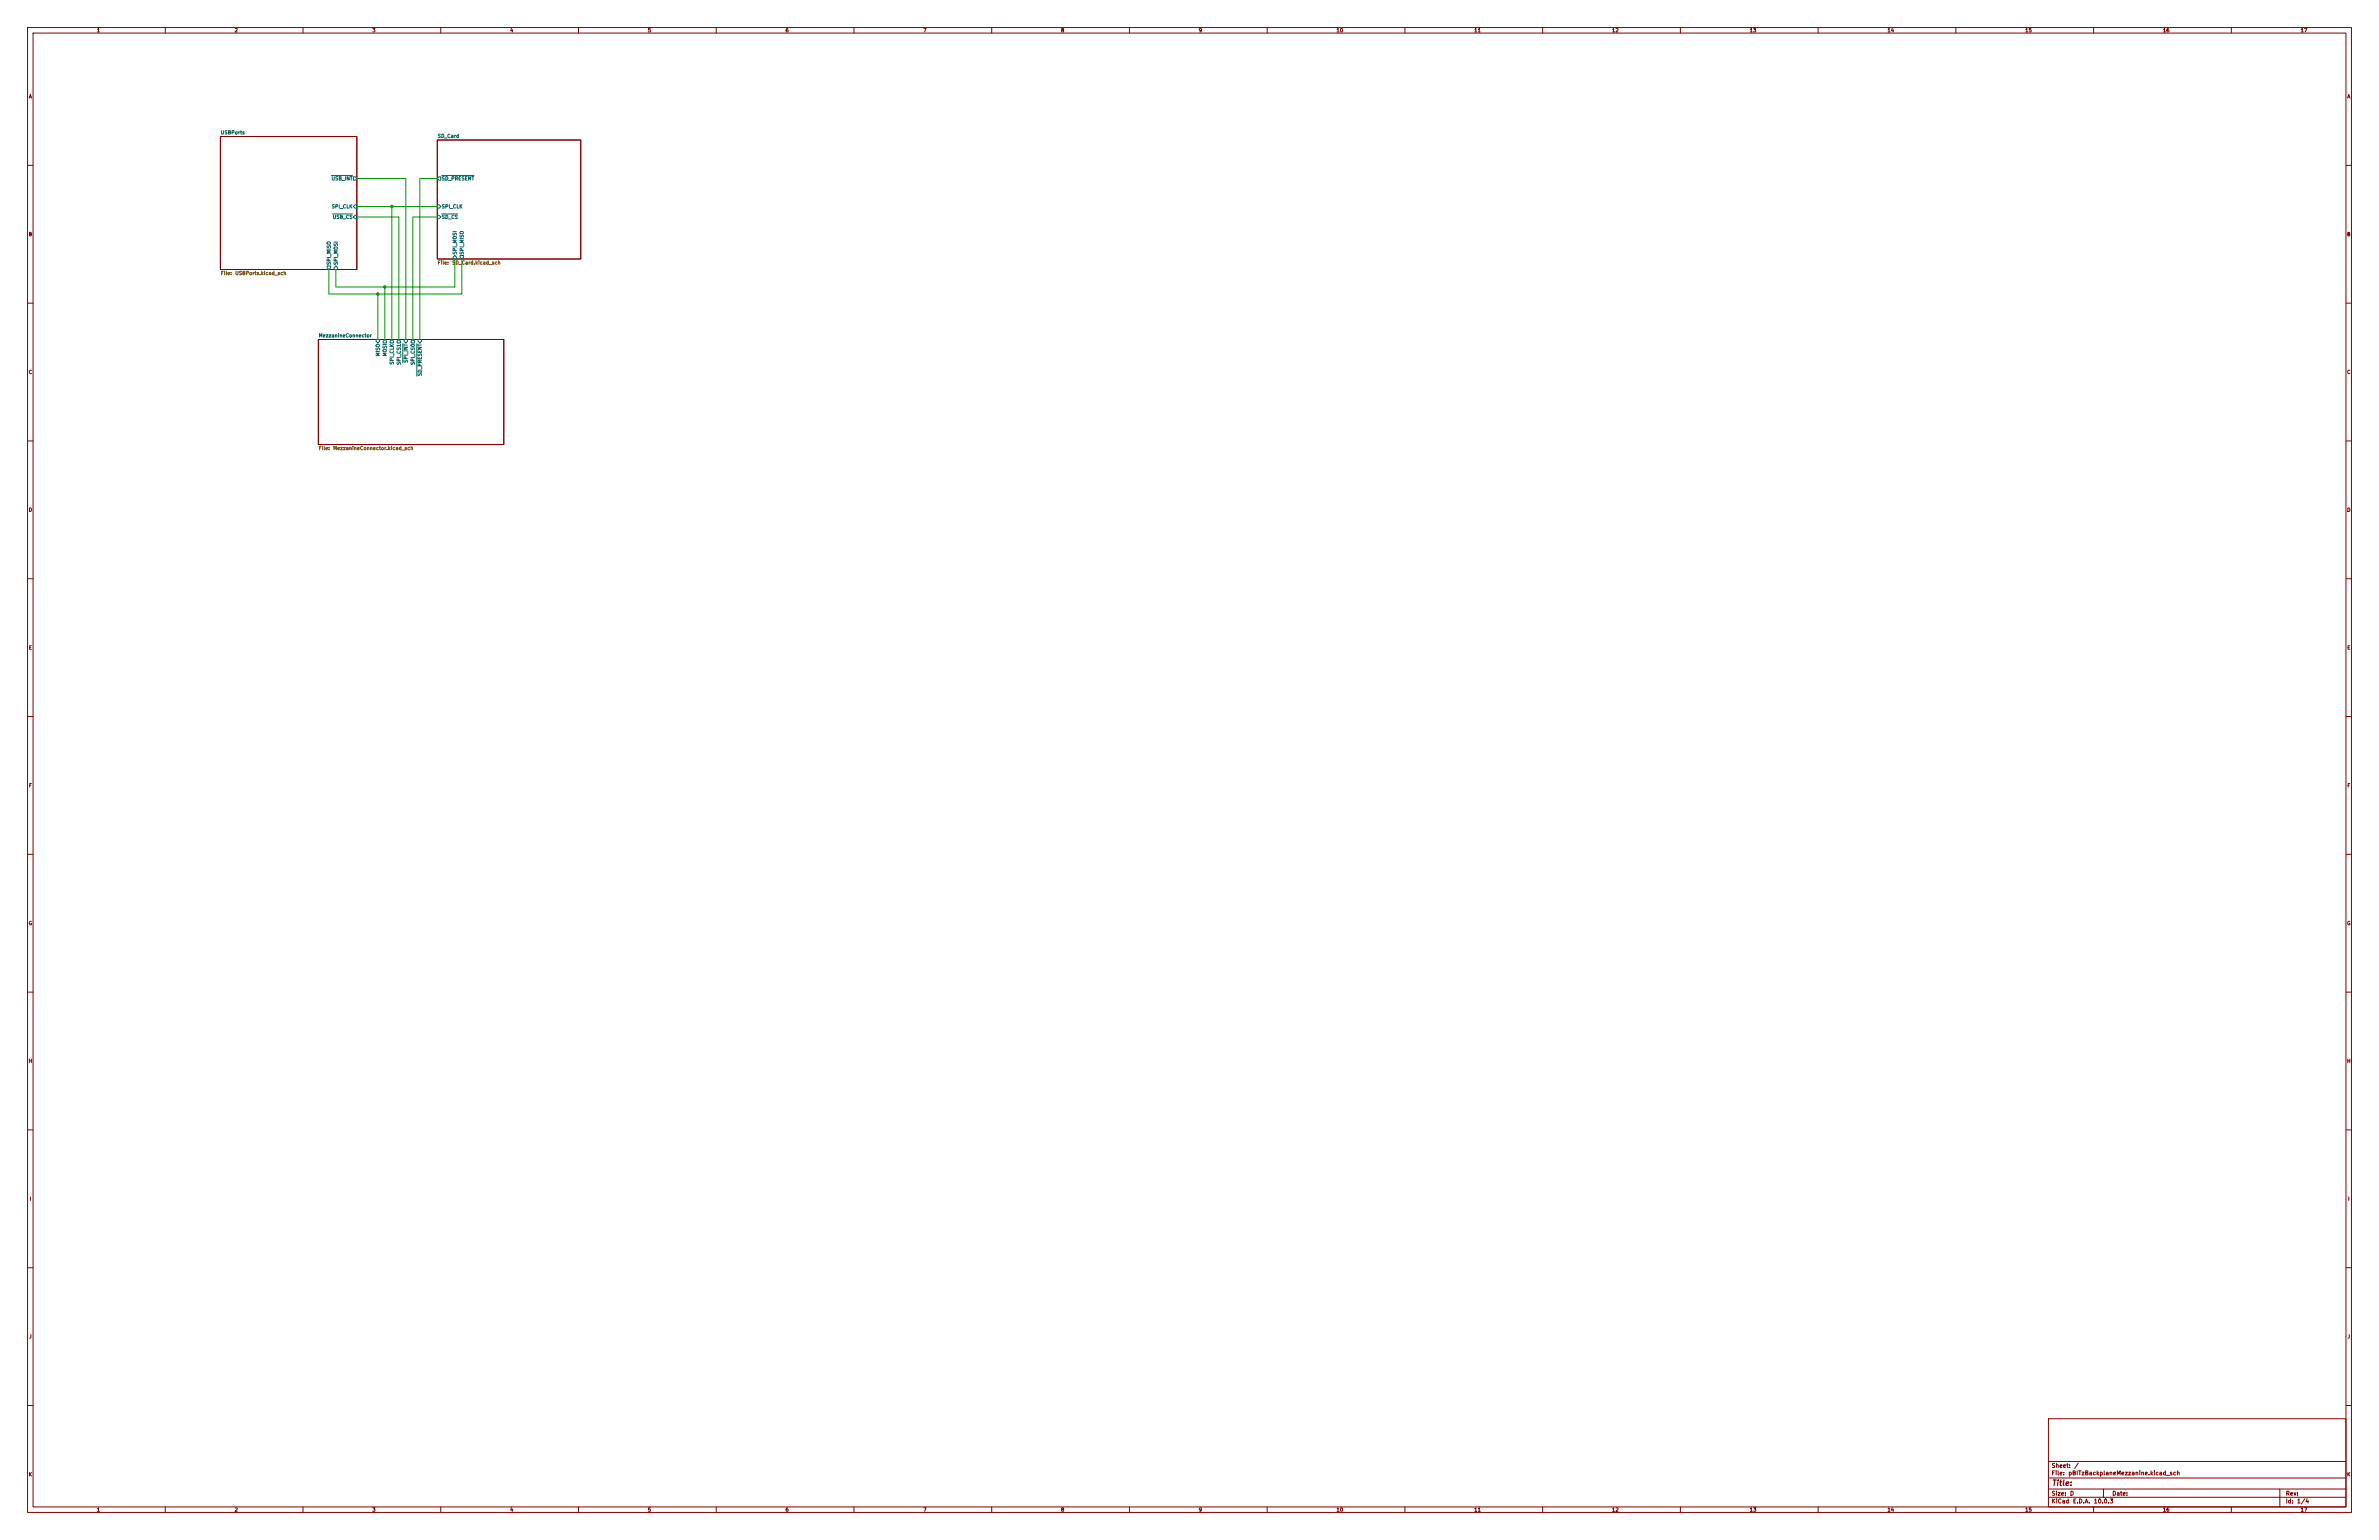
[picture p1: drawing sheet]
<svg xmlns="http://www.w3.org/2000/svg" width="864mm" height="559mm" viewBox="0 0 864 559" stroke-linecap="round" stroke-linejoin="round" font-family="sans-serif">
<defs><g id="words">
<text font-size="2" fill="#840000" x="744.6" y="539.6">Title:</text>
<g font-size="1.5" fill="#840000">
<text x="744.6" y="532.9">Sheet:</text>
<text x="752.8" y="532.9">/</text>
<text x="744.6" y="535.6">File:</text>
<text x="750.7" y="535.6">pBITzBackplaneMezzanine.kicad_sch</text>
<text x="744.6" y="545.8">KiCad</text>
<text x="744.6" y="543">Size:</text>
<text x="751.3" y="543">D</text>
<text x="752.3" y="545.8">E.D.A.</text>
<text x="759.9" y="545.8">10.0.3</text>
<text x="766.6" y="543">Date:</text>
<text x="829.6" y="543">Rev:</text>
<text x="829.6" y="545.8">Id:</text>
<text x="833.7" y="545.8">1/4</text>
</g>
<g font-size="1.3" fill="#840000">
<text x="35" y="12">1</text>
<text x="85" y="12">2</text>
<text x="135" y="12">3</text>
<text x="185" y="12">4</text>
<text x="235" y="12">5</text>
<text x="285" y="12">6</text>
<text x="335" y="12">7</text>
<text x="385" y="12">8</text>
<text x="435" y="12">9</text>
<text x="485" y="12">10</text>
<text x="535" y="12">11</text>
<text x="585" y="12">12</text>
<text x="635" y="12">13</text>
<text x="685" y="12">14</text>
<text x="735" y="12">15</text>
<text x="785" y="12">16</text>
<text x="835" y="12">17</text>
<text x="10.3" y="36">A</text>
<text x="851.9" y="36">A</text>
<text x="10.3" y="86">B</text>
<text x="851.9" y="86">B</text>
<text x="10.3" y="136">C</text>
<text x="851.9" y="136">C</text>
<text x="10.3" y="186">D</text>
<text x="851.9" y="186">D</text>
<text x="10.3" y="236">E</text>
<text x="851.9" y="236">E</text>
<text x="10.3" y="286">F</text>
<text x="851.9" y="286">F</text>
<text x="10.3" y="336">G</text>
<text x="851.9" y="336">G</text>
<text x="10.2" y="386">H</text>
<text x="851.8" y="386">H</text>
<text x="10.6" y="436">I</text>
<text x="852.2" y="436">I</text>
<text x="10.4" y="486">J</text>
<text x="852" y="486">J</text>
<text x="10.3" y="536">K</text>
<text x="851.9" y="536">K</text>
<text x="35" y="548.8">1</text>
<text x="85" y="548.8">2</text>
<text x="135" y="548.8">3</text>
<text x="185" y="548.8">4</text>
<text x="235" y="548.8">5</text>
<text x="285" y="548.8">6</text>
<text x="335" y="548.8">7</text>
<text x="385" y="548.8">8</text>
<text x="435" y="548.8">9</text>
<text x="485" y="548.8">10</text>
<text x="535" y="548.8">11</text>
<text x="585" y="548.8">12</text>
<text x="635" y="548.8">13</text>
<text x="685" y="548.8">14</text>
<text x="735" y="548.8">15</text>
<text x="785" y="548.8">16</text>
<text x="835" y="548.8">17</text>
</g>
<g font-size="1.3" fill="#006464">
<text x="80" y="49">USBPorts</text>
<text x="158.7" y="50.3">SD_Card</text>
<text x="120.2" y="65.7">USB_INT</text>
<text x="160.2" y="65.7">SD_PRESENT</text>
<text x="120.3" y="75.9">SPI_CLK</text>
<text x="160.2" y="75.9">SPI_CLK</text>
<text x="120.6" y="79.7">USB_CS</text>
<text x="160.2" y="79.7">SD_CS</text>
<text x="166.1" y="92.5" transform="rotate(-90 166.1 92.5)">SPI_MOSI</text>
<text x="168.6" y="92.5" transform="rotate(-90 168.6 92.5)">SPI_MISO</text>
<text x="120.4" y="96.3" transform="rotate(-90 120.4 96.3)">SPI_MISO</text>
<text x="122.9" y="96.3" transform="rotate(-90 122.9 96.3)">SPI_MOSI</text>
<text x="115.6" y="122.7">MezzanineConnector</text>
<text x="138.1" y="129.4" transform="rotate(-90 138.1 129.4)">MISO</text>
<text x="140.7" y="129.4" transform="rotate(-90 140.7 129.4)">MOSI</text>
<text x="148.3" y="131.8" transform="rotate(-90 148.3 131.8)">SPI_INT</text>
<text x="143.2" y="132.5" transform="rotate(-90 143.2 132.5)">SPI_CLK</text>
<text x="145.8" y="132.6" transform="rotate(-90 145.8 132.6)">SPI_CS1</text>
<text x="150.8" y="132.6" transform="rotate(-90 150.8 132.6)">SPI_CS0</text>
<text x="153.4" y="136.6" transform="rotate(-90 153.4 136.6)">SD_PRESENT</text>
</g>
<g font-size="1.3" fill="#725600">
<text x="80" y="100.1">File:</text>
<text x="85.2" y="100.1">USBPorts.kicad_sch</text>
<text x="158.7" y="96.3">File:</text>
<text x="164" y="96.3">SD_Card.kicad_sch</text>
<text x="115.6" y="163.6">File:</text>
<text x="120.8" y="163.6">MezzanineConnector.kicad_sch</text>
</g>
</g></defs>
<g fill="none" stroke="#840000" stroke-width=".36">
<path d="M10 10h843.6v538.8h-843.6zM12 12h839.6v534.8h-839.6zM60 10v2M110 10v2M160 10v2M210 10v2M260 10v2M310 10v2M360 10v2M410 10v2M460 10v2M510 10v2"/>
<path d="M560 10v2M610 10v2M660 10v2M710 10v2M760 10v2M810 10v2M80 49.5h49.5v48.3h-49.5zM158.7 50.8h52.1v43.2h-52.1zM10 60h2M851.6 60h2M10 110h2M851.6 110h2"/>
<path d="M115.6 123.2h67.3v38.1h-67.3zM10 160h2M851.6 160h2M10 210h2M851.6 210h2M10 260h2M851.6 260h2M10 310h2M851.6 310h2M10 360h2M851.6 360h2M10 410h2"/>
<path d="M851.6 410h2M10 460h2M851.6 460h2M10 510h2M743.6 514.8h108v32h-108zM851.6 510h2M743.6 536.3h108M743.6 530.3h108M60 546.8v2M110 546.8v2M160 546.8v2M210 546.8v2"/>
<path d="M260 546.8v2M310 546.8v2M360 546.8v2M410 546.8v2M460 546.8v2M510 546.8v2M560 546.8v2M610 546.8v2M660 546.8v2M710 546.8v2M743.6 543.3h108M743.6 540.3h108"/>
<path d="M760 546.8v2M763.6 540.3v3M810 546.8v2M827.6 540.3v6.5"/>
</g>
<g fill="none" stroke="#006464" stroke-width=".36">
<path d="M120.3 63.7h7.7M120.7 77.6h7.3M128.3 64.1h.6l.6 .7-.6 .6h-.6zM128.9 74.3h.6v1.3h-.6l-.6-.7zM128.9 78.1h.6v1.3h-.6l-.6-.7zM158.7 74.3h.7l.6 .6-.6 .7h-.7zM158.7 78.1h.7l.6 .6-.6 .7h-.7zM159.4 64.1h.6v1.3h-.6l-.7-.6zM160.3 77.6h5.9M160.3 63.7h11.8M118.7 96.5h1.3v.7l-.6 .6-.7-.6zM121.9 96.5l.7 .7v.6h-1.3v-.6z"/>
<path d="M165.1 92.7l.6 .6v.7h-1.2v-.7zM167 92.7h1.3v.6l-.7 .7-.6-.7zM136.5 123.2h1.3v.6l-.6 .7-.7-.7zM139.7 123.2l.6 .6v.7h-1.2v-.7zM142.2 123.2l.7 .6v.7h-1.3v-.7zM144.8 123.2l.6 .6v.7h-1.3v-.7zM146.2 124.8v6.9M146.7 123.2h1.3v.6l-.7 .7-.6-.7zM149.2 123.8l.7-.6 .6 .6v.7h-1.3zM151.3 124.8v11.7M151.8 123.2h1.2v.6l-.6 .7-.6-.7z"/>
</g>
<path d="M129.5 78.7h15.3v44.5M129.5 74.9h29.2M129.5 64.8h17.8v58.4M142.2 74.9v48.3M158.7 78.7h-8.8v44.5M158.7 64.8h-6.3v58.4M165.1 94v10.1h-43.2v-6.3M167.6 94v12.7h-48.2v-8.9M137.2 106.7v16.5M139.7 104.1v19.1" fill="none" stroke="#009600" stroke-width=".36"/>
<g fill="#009600" stroke="#009600" stroke-width=".36">
<circle cx="137.2" cy="106.7" r=".46"/>
<circle cx="139.7" cy="104.1" r=".46"/>
<circle cx="142.2" cy="74.9" r=".46"/>
</g>
<use href="#words"/>
</svg>
